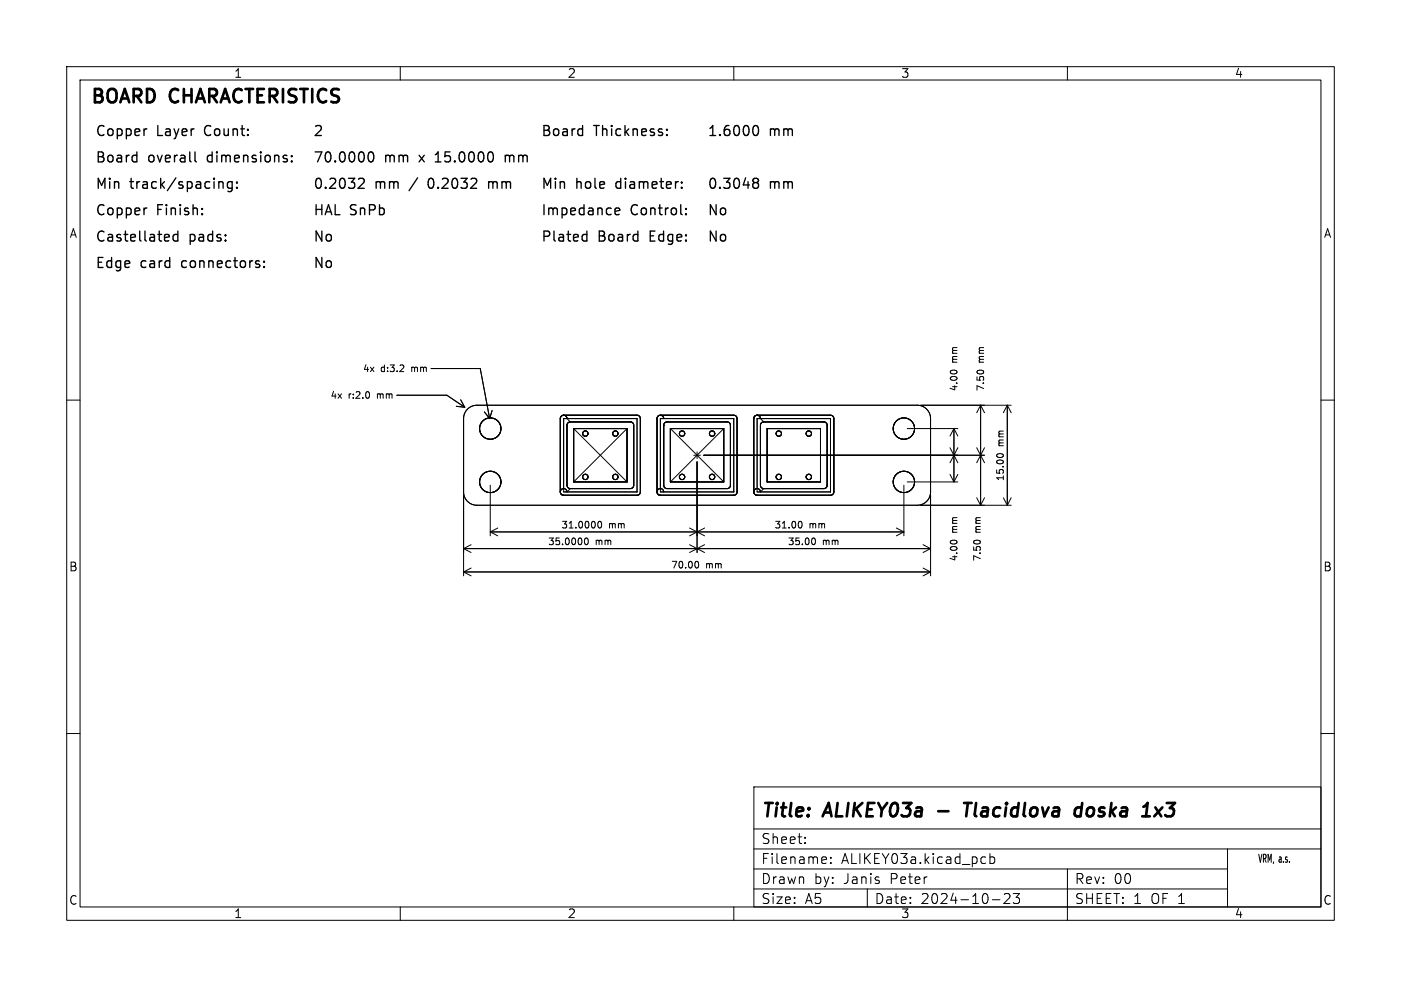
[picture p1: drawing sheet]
<svg xmlns="http://www.w3.org/2000/svg" width="210mm" height="148mm" viewBox="0 0 210 148" stroke-linecap="round" stroke-linejoin="round" font-family="sans-serif">
<defs><g id="words">
<g font-size="2.8">
<text x="13.5" y="16.5">BOARD</text>
<text x="25.6" y="16.5">CHARACTERISTICS</text>
<text x="114" y="123.1">Title:</text>
<text x="123.7" y="123.1">ALIKEY03a</text>
<text x="146.2" y="123.1">Tlacidlova</text>
<text x="163.6" y="123.1">doska</text>
<text x="174.6" y="123.1">1x3</text>
</g>
<g font-size="2.1">
<text x="14.2" y="20.9">Copper</text>
<text x="23.5" y="20.9">Layer</text>
<text x="30.8" y="20.9">Count:</text>
<text x="46.9" y="20.9">2</text>
<text x="81.1" y="20.9">Board</text>
<text x="89" y="20.9">Thickness:</text>
<text x="106" y="20.9">1.6000</text>
<text x="115.3" y="20.9">mm</text>
<text x="14.2" y="28.8">Min</text>
<text x="14.2" y="24.8">Board</text>
<text x="19.5" y="28.8">track/spacing:</text>
<text x="22.2" y="24.8">overall</text>
<text x="31.3" y="24.8">dimensions:</text>
<text x="46.9" y="28.8">0.2032</text>
<text x="46.9" y="24.8">70.0000</text>
<text x="56.2" y="28.8">mm</text>
<text x="57.6" y="24.8">mm</text>
<text x="61.6" y="28.8">/</text>
<text x="63.1" y="24.8">x</text>
<text x="64.7" y="28.8">0.2032</text>
<text x="65.7" y="24.8">15.0000</text>
<text x="74" y="28.8">mm</text>
<text x="76.5" y="24.8">mm</text>
<text x="81.1" y="28.8">Min</text>
<text x="86.3" y="28.8">hole</text>
<text x="92.5" y="28.8">diameter:</text>
<text x="106" y="28.8">0.3048</text>
<text x="115.3" y="28.8">mm</text>
<text x="14.2" y="32.7">Copper</text>
<text x="23.5" y="32.7">Finish:</text>
<text x="46.9" y="32.7">HAL SnPb</text>
<text x="81.1" y="32.7">Impedance</text>
<text x="94.5" y="32.7">Control:</text>
<text x="106" y="32.7">No</text>
<text x="14.2" y="36.7">Castellated</text>
<text x="14.2" y="40.6">Edge</text>
<text x="21" y="40.6">card</text>
<text x="27.4" y="40.6">connectors:</text>
<text x="28.3" y="36.7">pads:</text>
<text x="46.9" y="40.6">No</text>
<text x="46.9" y="36.7">No</text>
<text x="81.1" y="36.7">Plated</text>
<text x="89.6" y="36.7">Board</text>
<text x="97.6" y="36.7">Edge:</text>
<text x="106" y="36.7">No</text>
<text x="114" y="129.8">Filename:</text>
<text x="114" y="126.8">Sheet:</text>
<text x="126.1" y="129.8">ALIKEY03a.kicad_pcb</text>
<text x="114" y="135.8">Size:</text>
<text x="114" y="132.8">Drawn</text>
<text x="120.7" y="135.8">A5</text>
<text x="122" y="132.8">by:</text>
<text x="126.5" y="132.8">Janis</text>
<text x="131" y="135.8">Date:</text>
<text x="133.6" y="132.8">Peter</text>
<text x="138" y="135.8">2024-10-23</text>
<text x="161" y="132.8">Rev:</text>
<text x="161" y="135.8">SHEET: 1</text>
<text x="166.9" y="132.8">00</text>
<text x="172.6" y="135.8">OF 1</text>
</g>
<g font-size="1.8">
<text x="35" y="11.9">1</text>
<text x="85" y="11.9">2</text>
<text x="135" y="11.9">3</text>
<text x="185" y="11.9">4</text>
<text x="10.3" y="35.9">A</text>
<text x="198.4" y="35.9">A</text>
<text x="10.3" y="85.9">B</text>
<text x="198.3" y="85.9">B</text>
<text x="10.3" y="135.9">C</text>
<text x="35" y="137.9">1</text>
<text x="85" y="137.9">2</text>
<text x="135" y="137.9">3</text>
<text x="185" y="137.9">4</text>
<text x="198.3" y="135.9">C</text>
</g>
<text font-size="1.7" x="188.8" y="129.6">VRM, a.s.</text>
<g font-size="1.4">
<text x="49.6" y="59.8">4x</text>
<text x="52.1" y="59.8">r:2.0</text>
<text x="54.5" y="55.8">4x</text>
<text x="56.3" y="59.8">mm</text>
<text x="56.9" y="55.8">d:3.2</text>
<text x="61.4" y="55.8">mm</text>
<text x="143.6" y="58.6" transform="rotate(-90 143.6 58.6)">4.00</text>
<text x="143.6" y="54.6" transform="rotate(-90 143.6 54.6)">mm</text>
<text x="147.6" y="58.6" transform="rotate(-90 147.6 58.6)">7.50</text>
<text x="147.6" y="54.6" transform="rotate(-90 147.6 54.6)">mm</text>
<text x="150.5" y="67.1" transform="rotate(-90 150.5 67.1)">mm</text>
<text x="150.5" y="72.1" transform="rotate(-90 150.5 72.1)">15.00</text>
<text x="82.2" y="81.8">35.0000</text>
<text x="84.2" y="79.3">31.0000</text>
<text x="89.1" y="81.8">mm</text>
<text x="91.1" y="79.3">mm</text>
<text x="116.2" y="79.3">31.00</text>
<text x="118.2" y="81.8">35.00</text>
<text x="121.2" y="79.3">mm</text>
<text x="123.2" y="81.8">mm</text>
<text x="143.6" y="80.1" transform="rotate(-90 143.6 80.1)">mm</text>
<text x="147.1" y="80.1" transform="rotate(-90 147.1 80.1)">mm</text>
<text x="100.7" y="85.3">70.00</text>
<text x="105.7" y="85.3">mm</text>
<text x="143.6" y="84.1" transform="rotate(-90 143.6 84.1)">4.00</text>
<text x="147.1" y="84.1" transform="rotate(-90 147.1 84.1)">7.50</text>
</g>
</g></defs>
<g fill="none" stroke="#000" stroke-width=".15">
<path d="M10 10h190v128h-190zM12 12h186v124h-186zM60 10v2M110 10v2M160 10v2M10 60h2M55.3 58.8l.1 .3-.1 .5M59.5 59.3h7.5l2.7 1.8M60.4 54.8l.1 .1v.3l-.6 .5h.6M64.6 55.3h7.4l1.4 7.5M69.1 60l.6 1.1M198 60h2"/>
<path d="M68.4 60.9l1.3 .2M69.5 74.3v12.1M70.1 61.4a2 2 0 0 1 1.4-.6h66a2 2 0 0 1 2 2v11a2 2 0 0 1-2 2h-66a2 2 0 0 1-2-2v-11a2 2 0 0 1 .6-1.4zM72.6 61.8l.8 1M73.5 79.8h62M73.5 72.8v7.6M73.5 79.8l1.1 .6M73.8 61.6l-.4 1.2M74.6 79.2l-1.1 .6M84 73.8a.5 .5 0 0 0 .5 .5M84 73.8a.5 .5 0 0 1 .5-.5 .5 .5 0 0 1 .5 .5M84 62.8a.5 .5 0 0 1 .5-.5 .5 .5 0 0 1 .5 .5"/>
<path d="M84 62.8v11M84.5 62.3h11a.5 .5 0 0 1 .5 .5v11a.5 .5 0 0 1-.5 .5h-11M84.5 62.3a.5 .5 0 0 1 .5 .5M84.5 62.3a.5 .5 0 0 0-.5 .5M84.5 73.3a.5 .5 0 0 0-.5 .5M84.5 62.8h11v11h-11zM85 73.8a.5 .5 0 0 0-.5-.5 .5 .5 0 0 0-.5 .5 .5 .5 0 0 0 .5 .5M85 63.8v9a.5 .5 0 0 0 .5 .5M85 62.8l.5 .5M85.5 63.3a.5 .5 0 0 0-.5 .5M85.5 73.3l-.5 .5M85.5 63.3h9"/>
<path d="M85.5 73.3h9M86 72.3h8M86 64.3h8M86 64.3v8M86 64.3l8 8M89.7 78.4l.1-.2a.53 .53 0 0 1 .4 .5 .53 .53 0 0 1-.4 .5l-.1-.2M94 64.3v8M94 64.3l-8 8M94.5 63.3a.5 .5 0 0 1 .5 .5M95 72.8a.5 .5 0 0 1-.5 .5M95 63.8v9M98.5 73.8a.5 .5 0 0 0 .5 .5"/>
<path d="M98.5 73.8a.5 .5 0 0 1 .5-.5 .5 .5 0 0 1 .5 .5 .5 .5 0 0 0-.5-.5 .5 .5 0 0 0-.5 .5 .5 .5 0 0 0 .5 .5M98.5 62.8v11M99 62.3h11a.5 .5 0 0 1 .5 .5v11a.5 .5 0 0 1-.5 .5h-11M99 62.3a.5 .5 0 0 0-.5 .5M99 62.3a.5 .5 0 0 1 .5 .5 .5 .5 0 0 0-.5-.5 .5 .5 0 0 0-.5 .5M99 73.3a.5 .5 0 0 0-.5 .5M99 62.8h11v11h-11zM99.5 72.8a.5 .5 0 0 0 .5 .5M99.5 63.8h.1M99.5 63.8v9M100 63.3a.5 .5 0 0 0-.5 .5M100 63.3h9"/>
<path d="M100 73.3h9M100.5 72.3h8M100.5 64.3h8M100.5 64.3v8M100.5 64.3l8 8M103.4 79.2l2.2 1.2M104 68.3h1M104.5 67.8v1M104.5 69.3v13.6M105.5 68.3h42.1M105.6 79.2l-2.2 1.2M108.5 64.3v8"/>
<path d="M108.5 64.3l-8 8M109 63.3a.5 .5 0 0 1 .5 .5M109.5 72.8a.5 .5 0 0 1-.5 .5M109.5 63.8v9M113 73.8a.5 .5 0 0 0 .5 .5M113 62.8a.5 .5 0 0 1 .5-.5 .5 .5 0 0 1 .5 .5M113 73.8a.5 .5 0 0 1 .5-.5 .5 .5 0 0 1 .5 .5M113 62.8v11M113.5 62.3a.5 .5 0 0 0-.5 .5M113.5 62.3h11a.5 .5 0 0 1 .5 .5v11a.5 .5 0 0 1-.5 .5h-11M113.5 73.3a.5 .5 0 0 0-.5 .5M113.5 62.3a.5 .5 0 0 1 .5 .5"/>
<path d="M113.5 62.8h11v11h-11zM114 72.8a.5 .5 0 0 0 .5 .5M114 73.8a.5 .5 0 0 0-.5-.5 .5 .5 0 0 0-.5 .5 .5 .5 0 0 0 .5 .5M114 63.8v9M114 62.8l.5 .5M114.5 63.3a.5 .5 0 0 0-.5 .5M114.5 73.3h.1M114.5 63.3h9M114.5 73.3h9M114.5 73.3l-.5 .5M115 64.3h8v8h-8zM120 78.2a.63 .63 0 0 1 0 1"/>
<path d="M123.5 63.3a.5 .5 0 0 1 .5 .5M124 72.8a.5 .5 0 0 1-.5 .5M124 63.8v9M134.4 79.2l1.1 .6M135.5 72.8v7.6M135.5 79.8l-1.1 .6M136 72.3h7.6M136 64.3h7.6M138 75.8h13.6M138 60.8h13.6M139.5 74.3v12.1M142.4 71.1l.6 1.2"/>
<path d="M142.4 67.1l1.2 2.3M143 64.3v8M143 64.3l.6 1.1M143 64.3l-.6 1.1M143.6 71.1l-.6 1.2M143.6 67.1l-1.2 2.3M146.4 74.6l.6 1.2M146.4 67.1l1.2 2.3M147 60.8v15M147 60.8l.6 1.1M147 60.8l-.6 1.1M147.6 74.6l-.6 1.2"/>
<path d="M147.6 67.1l-1.2 2.3M149.4 68.3a.63 .63 0 0 1 1 0M150.4 74.6l.6 1.2M151 60.8v15M151 60.8l.6 1.1M151 60.8l-.6 1.1M151.6 74.6l-.6 1.2M69.5 82.3h70M69.5 85.8h70M69.5 85.8l1.1 .6M69.5 82.3l1.1 .6M70.6 85.2l-1.1 .6"/>
<path d="M70.6 81.7l-1.1 .6M87.7 80.9l.1-.2a.53 .53 0 0 1 .4 .5 .53 .53 0 0 1-.4 .5l-.1-.2M103.4 81.7l2.2 1.2M104.5 84.2a.63 .63 0 0 1 0 1M105.6 81.7l-2.2 1.2M122 80.7a.63 .63 0 0 1 0 1M138.4 81.7l1.1 .6M138.4 85.2l1.1 .6M139.5 82.3l-1.1 .6M139.5 85.8l-1.1 .6M10 110h2M113 118h85v18h-85z"/>
<path d="M198 110h2M60 136v2M110 136v2M113 133.3h71M113 130.3h71M113 127.3h85M113 124.3h85M120.7 126.3v.2M120.7 125.6v.1M123.7 128.5l.1 .1 .1 .2-.7 .2M123.8 129.4l-.1 .1M124.5 129.3v.2"/>
<path d="M124.5 128.6v.1M130 133.3v2.7M147.3 128.5l.4 .1M147.7 129.4l-.4 .1M148.4 128.6l.4-.1 .3 .3v.4l-.1 .2h-.6M148.4 128v1.5M148.7 134.9h1.2M150.5 134.1l.2-.1 .5 .1a.41 .41 0 0 1 .1 .5l-.8 .9h.9M151.9 134h.9l-.5 .6a.41 .41 0 0 1 .5 .2v.4l-.1 .2-.6 .1-.2-.2M160 130.3v7.7M184 127.3v8.7"/>
<circle cx="73.5" cy="72.3" r="1.6"/>
<circle cx="73.5" cy="64.3" r="1.6"/>
<circle cx="87.7" cy="71.5" r=".4"/>
<circle cx="87.7" cy="65" r=".4"/>
<circle cx="92.2" cy="71.5" r=".4"/>
<circle cx="92.2" cy="65" r=".4"/>
<circle cx="102.2" cy="71.5" r=".4"/>
<circle cx="102.2" cy="65" r=".4"/>
<circle cx="106.7" cy="65" r=".4"/>
<circle cx="106.7" cy="71.5" r=".4"/>
<circle cx="116.7" cy="65" r=".4"/>
<circle cx="116.7" cy="71.5" r=".4"/>
<circle cx="121.2" cy="71.5" r=".4"/>
<circle cx="121.2" cy="65" r=".4"/>
<circle cx="135.5" cy="72.3" r="1.6"/>
<circle cx="135.5" cy="64.3" r="1.6"/>
</g>
<g fill="none" stroke="#000" stroke-width=".4">
<path d="M15.2 13.5l-.3-.2h-.7v2M16.2 13.6a.68 .68 0 0 1 1.2 0M18 15.3l.7-2 .7 2M21.1 13.5l-.3-.2h-.8v2M23 13.6l-.5-.3h-.5v2M26.7 13.5a.69 .69 0 0 0-1 .1M27.6 13.3v2M28.7 13.3v2M29.4 15.3l.6-2 .7 2M32.4 13.5l-.3-.2h-.7v2M33.1 15.3l.7-2 .6 2M36.2 13.5a.69 .69 0 0 0-1 .1"/>
<path d="M36.8 13.3h1.1M37.4 13.3v2M39.6 13.3h-1v2M41.5 13.5l-.3-.2h-.8v2M42.4 13.3v2M44.4 13.4l-.7-.1-.3 .2M45 13.3h1.1M45.6 13.3v2M46.8 13.3v2M48.9 13.5a.69 .69 0 0 0-1.1 .1M50.8 13.4l-.8-.1-.2 .2M140.6 121.6h1.6"/>
<path d="M144.5 120.4h1.2M145.1 120.4l-.3 2M162.1 121.2a.66 .66 0 0 0-1 .3v.5l.1 .3 .2 .1 .6-.1M162.2 120.4l-.2 2M173.2 121.1l.9 1.3M174.2 121.1l-1.2 1.3"/>
</g>
<g fill="none" stroke="#000" stroke-width=".2">
<path d="M22 19.3l-.3 .1M87.2 19.3l.1 .1M87.3 18.8v1.5M100 19.4v.1M113 19l.3-.2a.94 .94 0 0 1 0 1.5l-.3-.1M20.4 23.3l.1 .1M20.5 22.8v1.5M20.5 24.2l-.1 .1M22 31.2l-.3 .1M25.3 35.2l.1 .3-.7 .1M26.7 35.2l-.5-.1-.3 .3v.5l.2 .2h.6M26.7 34.6v1.5"/>
<path d="M29.2 22.8v1.3l.2 .2M30.3 32v.2M30.3 31.3v.1M32.9 27.3h.5v.9M34.8 27.3l-.4-.1-.3 .3v.5l.1 .2h.6M34.8 27.2v1.3a.41 .41 0 0 1-.6 .2M35.5 28.1v.1M35.5 27.3v.2M38.7 39.6l.2 .2-.2 .3M38.7 39.1l.2 .1M39.6 40v.1M39.6 39.2v.1"/>
<path d="M42.9 23.8l.2 .2-.2 .3M42.9 23.3l.1 .1M43.7 24.1v.2M43.7 23.4v.1M53.8 26.8h.7a.41 .41 0 0 1 0 .6l-.8 .8h.9M55.4 22.9l.3-.1a.94 .94 0 0 1 0 1.5h-.2a1 1 0 0 1-.1-1.4zM73.2 27.2v1M73.5 27.2l-.3 .2M73.9 23.1v.9M75.7 23.3v1M76 23.3l-.3 .1M87.3 20.3h-.1"/>
<path d="M87.5 35.1l.5 .1M88 34.6v1.5M88 36.1h-.5M92.2 31.7l.7-.2-.1-.2-.4-.1-.2 .2 .1 .7h.5M100 20.2v.1M102.2 28.1v.1M102.2 27.3v.2M102.8 32v.2M102.8 31.3v.1M113 27.3l.1 .1M113 26.8l.4-.1 .2 .2 .1 .2-.3 .3M113.1 27.4h.3"/>
<path d="M113.1 27.4l-.1 .1M113.4 27.4l.3 .3-.1 .4-.2 .1h-.4"/>
</g>
<g fill="#000" stroke="#000" stroke-width=".15">
<circle cx="95.5" cy="73.8" r=".01"/>
<circle cx="95.5" cy="62.8" r=".01"/>
<circle cx="110" cy="73.8" r="0"/>
<circle cx="110" cy="62.8" r="0"/>
<circle cx="124.5" cy="73.8" r="0"/>
<circle cx="124.5" cy="62.8" r="0"/>
</g>
<use href="#words"/>
</svg>
